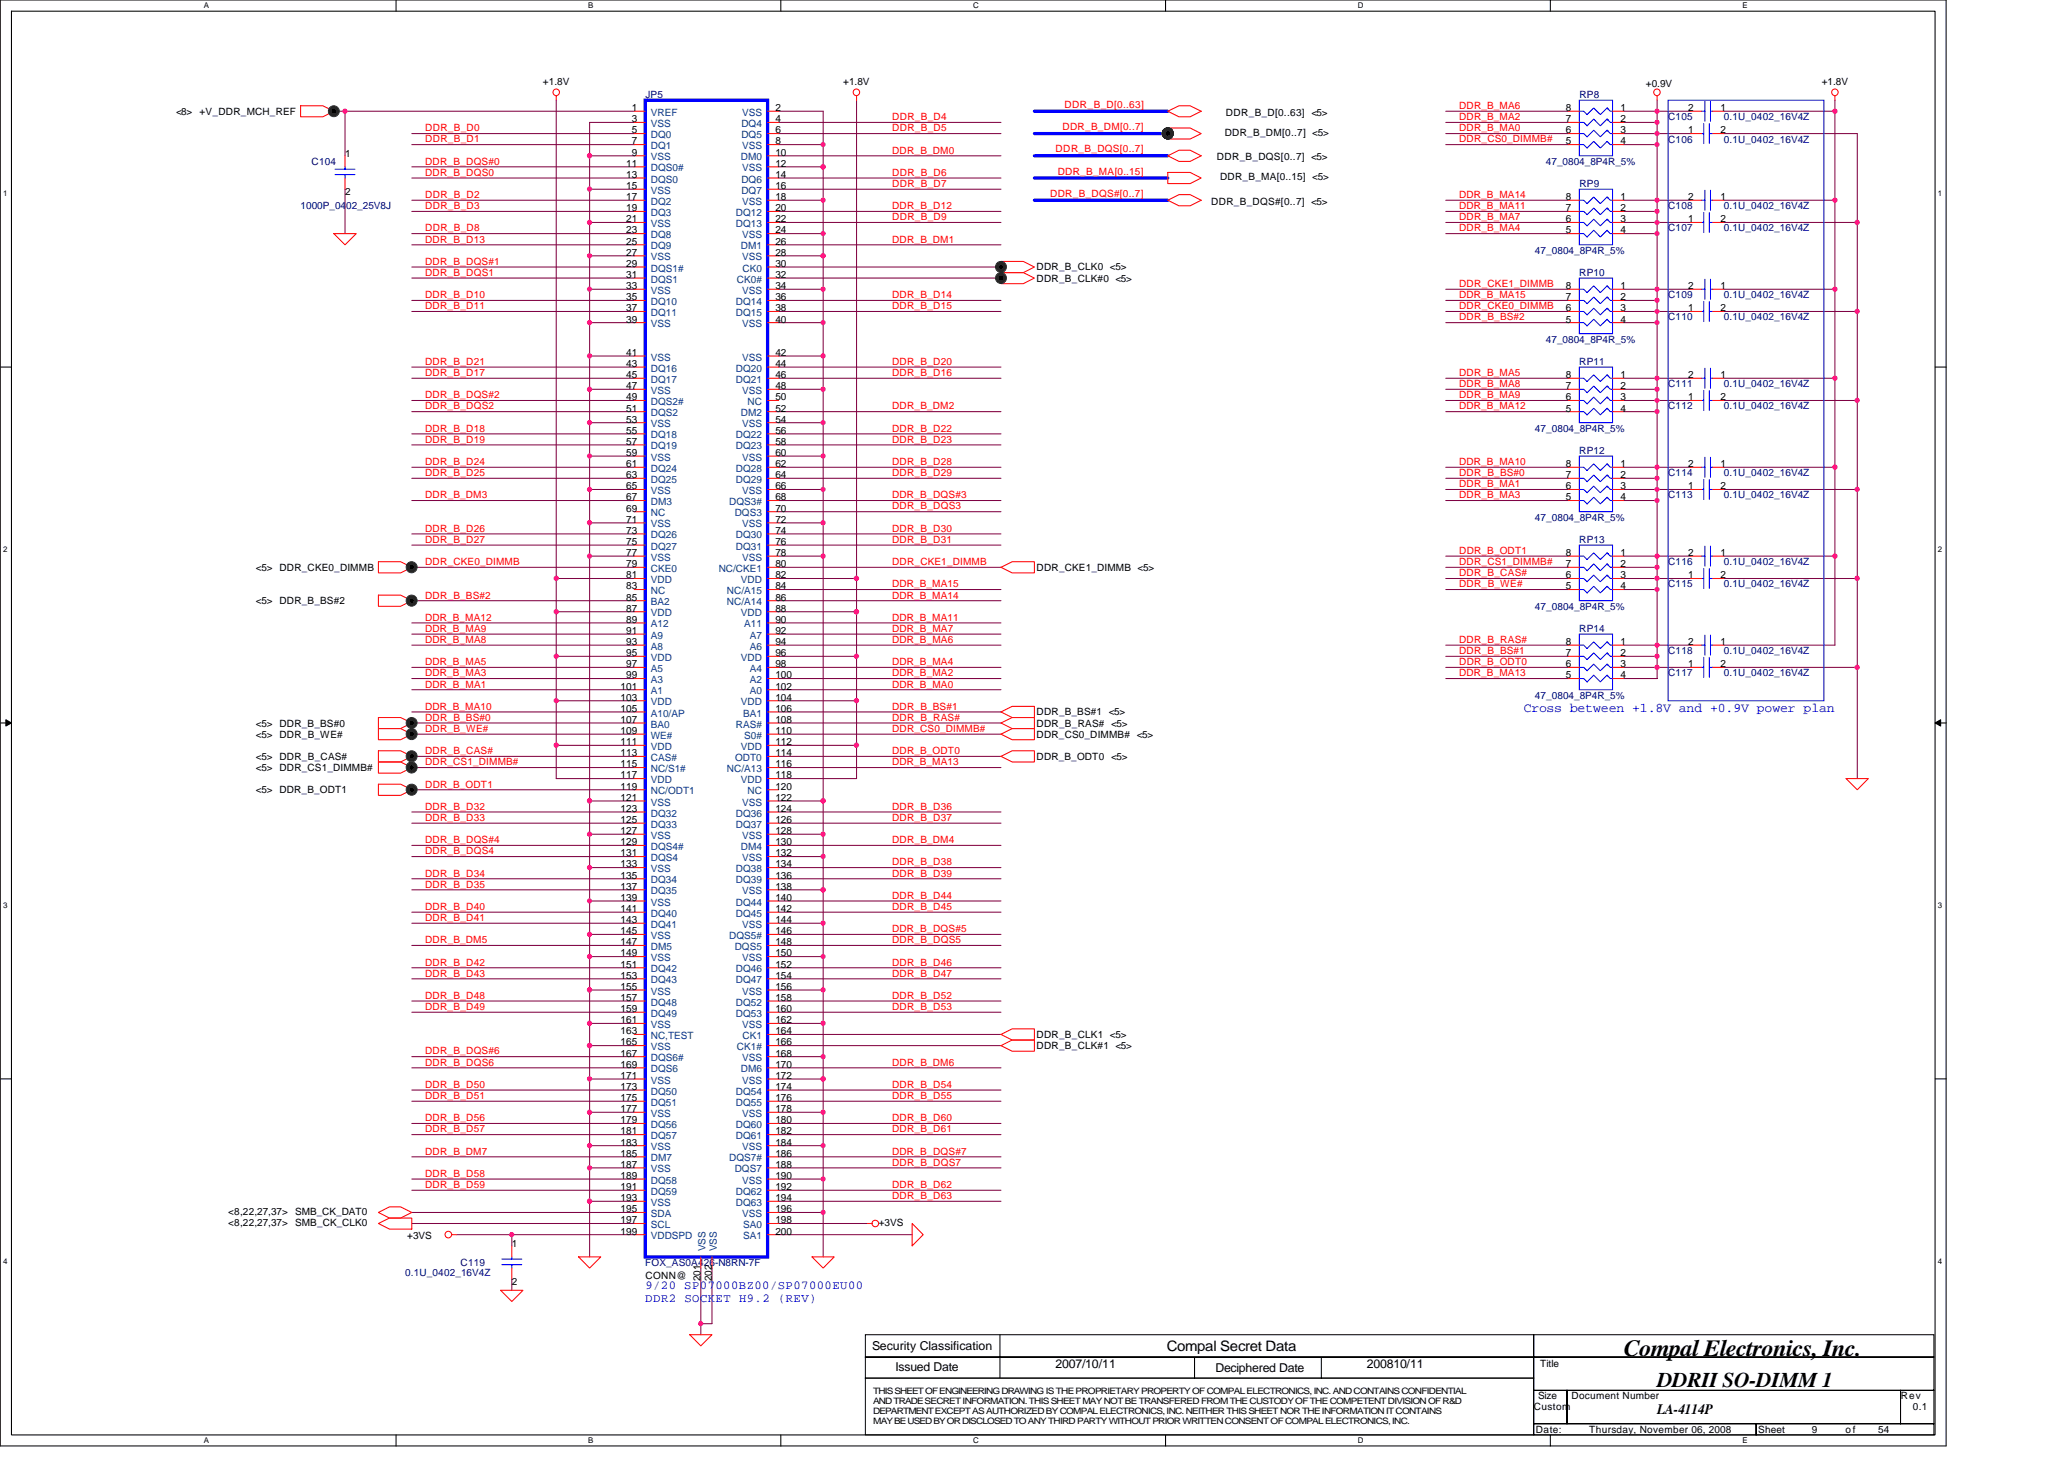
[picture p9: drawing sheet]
<svg xmlns="http://www.w3.org/2000/svg" width="297mm" height="210mm" viewBox="0 0 297 210" stroke-linecap="round" stroke-linejoin="round" font-family="sans-serif">
<defs><g id="words">
<text font-size="3.3" x="233.7" y="195.1">Compal Electronics, Inc.</text>
<text font-size="3" x="238.5" y="199.6">DDRII SO-DIMM 1</text>
<g font-size="2.1">
<text x="167.9" y="194.4">Compal Secret Data</text>
<text x="238.5" y="203.5">LA-4114P</text>
</g>
<text font-size="1.9" fill="#00f" x="219.3" y="102.4">Cross between +1.8V and +0.9V power plan</text>
<g font-size="1.8" fill="#00f">
<text x="92.9" y="185.4">9/20 SP07000BZ00/SP07000EU00</text>
<text x="92.9" y="187.3">DDR2 SOCKET H9.2 (REV)</text>
</g>
<g font-size="1.8">
<text x="125.5" y="194.2">Security Classification</text>
<text x="128.9" y="197.3">Issued Date</text>
<text x="151.9" y="196.8">2007/10/11</text>
<text x="174.9" y="197.4">Deciphered Date</text>
<text x="196.7" y="196.8">200810/11</text>
</g>
<g font-size="1.4">
<text x="25.3" y="16.5">&lt;8&gt; +V_DDR_MCH_REF</text>
<text x="78.1" y="12.2">+1.8V</text>
<text x="90.9" y="16">1</text>
<text x="90.9" y="17.6">3</text>
<text x="111.6" y="16">2</text>
<text x="111.6" y="17.6">4</text>
<text x="121.3" y="12.2">+1.8V</text>
<text x="176.4" y="16.7">DDR_B_D[0..63] &lt;5&gt;</text>
<text x="225.4" y="16">8</text>
<text x="225.4" y="17.6">7</text>
<text x="233.2" y="16">1</text>
<text x="233.2" y="17.6">2</text>
<text x="236.9" y="12.5">+0.9V</text>
<text x="242.9" y="16">2</text>
<text x="247.6" y="16">1</text>
<text x="262.2" y="12.2">+1.8V</text>
<text x="49.7" y="22.6">1</text>
<text x="90.1" y="24">11</text>
<text x="90.9" y="19.2">5</text>
<text x="90.9" y="20.8">7</text>
<text x="90.9" y="22.4">9</text>
<text x="111.6" y="20.8">8</text>
<text x="111.6" y="24">12</text>
<text x="111.6" y="19.2">6</text>
<text x="111.6" y="22.4">10</text>
<text x="175.1" y="23.1">DDR_B_DQS[0..7] &lt;5&gt;</text>
<text x="176.3" y="19.5">DDR_B_DM[0..7] &lt;5&gt;</text>
<text x="225.4" y="19.2">6</text>
<text x="225.4" y="20.8">5</text>
<text x="233.2" y="19.2">3</text>
<text x="233.2" y="20.8">4</text>
<text x="242.9" y="19.2">1</text>
<text x="247.6" y="19.2">2</text>
<text x="49.7" y="28">2</text>
<text x="90.1" y="25.6">13</text>
<text x="90.1" y="27.2">15</text>
<text x="90.1" y="28.8">17</text>
<text x="111.6" y="28.8">18</text>
<text x="111.6" y="25.6">14</text>
<text x="111.6" y="27.2">16</text>
<text x="174.3" y="29.5">DDR_B_DQS#[0..7] &lt;5&gt;</text>
<text x="175.6" y="26">DDR_B_MA[0..15] &lt;5&gt;</text>
<text x="225.4" y="28.8">8</text>
<text x="233.2" y="28.8">1</text>
<text x="242.9" y="28.8">2</text>
<text x="247.6" y="28.8">1</text>
<text x="90.1" y="30.4">19</text>
<text x="90.1" y="32">21</text>
<text x="90.1" y="33.6">23</text>
<text x="90.1" y="35.2">25</text>
<text x="111.6" y="33.6">24</text>
<text x="111.6" y="35.2">26</text>
<text x="111.6" y="30.4">20</text>
<text x="111.6" y="32">22</text>
<text x="225.4" y="30.4">7</text>
<text x="225.4" y="32">6</text>
<text x="225.4" y="33.6">5</text>
<text x="233.2" y="30.4">2</text>
<text x="233.2" y="32">3</text>
<text x="233.2" y="33.6">4</text>
<text x="242.9" y="32">1</text>
<text x="247.6" y="32">2</text>
<text x="90.1" y="36.8">27</text>
<text x="90.1" y="38.4">29</text>
<text x="90.1" y="40">31</text>
<text x="90.1" y="41.6">33</text>
<text x="111.6" y="36.8">28</text>
<text x="111.6" y="41.6">34</text>
<text x="111.6" y="40">32</text>
<text x="111.6" y="38.4">30</text>
<text x="149.2" y="38.9">DDR_B_CLK0 &lt;5&gt;</text>
<text x="149.2" y="40.5">DDR_B_CLK#0 &lt;5&gt;</text>
<text x="225.4" y="41.6">8</text>
<text x="233.2" y="41.6">1</text>
<text x="242.9" y="41.6">2</text>
<text x="247.6" y="41.6">1</text>
<text x="90.1" y="43.2">35</text>
<text x="90.1" y="44.8">37</text>
<text x="90.1" y="46.4">39</text>
<text x="111.6" y="46.4">40</text>
<text x="111.6" y="43.2">36</text>
<text x="111.6" y="44.8">38</text>
<text x="225.4" y="43.2">7</text>
<text x="225.4" y="44.8">6</text>
<text x="225.4" y="46.4">5</text>
<text x="233.2" y="43.2">2</text>
<text x="233.2" y="44.8">3</text>
<text x="233.2" y="46.4">4</text>
<text x="242.9" y="44.8">1</text>
<text x="247.6" y="44.8">2</text>
<text x="90.1" y="51.2">41</text>
<text x="90.1" y="52.8">43</text>
<text x="111.6" y="51.2">42</text>
<text x="111.6" y="52.8">44</text>
<text x="90.1" y="54.4">45</text>
<text x="90.1" y="56">47</text>
<text x="90.1" y="57.6">49</text>
<text x="90.1" y="59.2">51</text>
<text x="111.6" y="56">48</text>
<text x="111.6" y="57.6">50</text>
<text x="111.6" y="59.2">52</text>
<text x="111.6" y="54.4">46</text>
<text x="225.4" y="54.4">8</text>
<text x="225.4" y="56">7</text>
<text x="225.4" y="57.6">6</text>
<text x="225.4" y="59.2">5</text>
<text x="233.2" y="54.4">1</text>
<text x="233.2" y="56">2</text>
<text x="233.2" y="57.6">3</text>
<text x="233.2" y="59.2">4</text>
<text x="242.9" y="54.4">2</text>
<text x="242.9" y="57.6">1</text>
<text x="247.6" y="54.4">1</text>
<text x="247.6" y="57.6">2</text>
<text x="90.1" y="60.8">53</text>
<text x="90.1" y="62.4">55</text>
<text x="90.1" y="64">57</text>
<text x="90.1" y="65.6">59</text>
<text x="111.6" y="60.8">54</text>
<text x="111.6" y="65.6">60</text>
<text x="111.6" y="62.4">56</text>
<text x="111.6" y="64">58</text>
<text x="90.1" y="67.2">61</text>
<text x="90.1" y="68.8">63</text>
<text x="90.1" y="70.4">65</text>
<text x="90.1" y="72">67</text>
<text x="111.6" y="70.4">66</text>
<text x="111.6" y="72">68</text>
<text x="111.6" y="67.2">62</text>
<text x="111.6" y="68.8">64</text>
<text x="225.4" y="67.2">8</text>
<text x="225.4" y="68.8">7</text>
<text x="225.4" y="70.4">6</text>
<text x="225.4" y="72">5</text>
<text x="233.2" y="67.2">1</text>
<text x="233.2" y="68.8">2</text>
<text x="233.2" y="70.4">3</text>
<text x="233.2" y="72">4</text>
<text x="242.9" y="67.2">2</text>
<text x="242.9" y="70.4">1</text>
<text x="247.6" y="67.2">1</text>
<text x="247.6" y="70.4">2</text>
<text x="90.1" y="73.6">69</text>
<text x="90.1" y="75.2">71</text>
<text x="90.1" y="76.8">73</text>
<text x="111.6" y="75.2">72</text>
<text x="111.6" y="73.6">70</text>
<text x="111.6" y="76.8">74</text>
<text x="36.8" y="82.1">&lt;5&gt; DDR_CKE0_DIMMB</text>
<text x="90.1" y="78.4">75</text>
<text x="90.1" y="80">77</text>
<text x="90.1" y="81.6">79</text>
<text x="90.1" y="83.2">81</text>
<text x="111.6" y="80">78</text>
<text x="111.6" y="81.6">80</text>
<text x="111.6" y="78.4">76</text>
<text x="111.6" y="83.2">82</text>
<text x="149.2" y="82.1">DDR_CKE1_DIMMB &lt;5&gt;</text>
<text x="225.4" y="80">8</text>
<text x="225.4" y="81.6">7</text>
<text x="225.4" y="83.2">6</text>
<text x="233.2" y="80">1</text>
<text x="233.2" y="81.6">2</text>
<text x="233.2" y="83.2">3</text>
<text x="242.9" y="83.2">1</text>
<text x="242.9" y="80">2</text>
<text x="247.6" y="83.2">2</text>
<text x="247.6" y="80">1</text>
<text x="36.8" y="86.9">&lt;5&gt; DDR_B_BS#2</text>
<text x="90.1" y="84.8">83</text>
<text x="90.1" y="86.4">85</text>
<text x="90.1" y="88">87</text>
<text x="90.1" y="89.6">89</text>
<text x="111.6" y="89.6">90</text>
<text x="111.6" y="84.8">84</text>
<text x="111.6" y="86.4">86</text>
<text x="111.6" y="88">88</text>
<text x="225.4" y="84.8">5</text>
<text x="233.2" y="84.8">4</text>
<text x="90.1" y="91.2">91</text>
<text x="90.1" y="92.8">93</text>
<text x="90.1" y="94.4">95</text>
<text x="90.1" y="96">97</text>
<text x="111.6" y="91.2">92</text>
<text x="111.6" y="92.8">94</text>
<text x="111.6" y="96">98</text>
<text x="111.6" y="94.4">96</text>
<text x="225.4" y="92.8">8</text>
<text x="225.4" y="94.4">7</text>
<text x="225.4" y="96">6</text>
<text x="233.2" y="92.8">1</text>
<text x="233.2" y="94.4">2</text>
<text x="233.2" y="96">3</text>
<text x="242.9" y="92.8">2</text>
<text x="242.9" y="96">1</text>
<text x="247.6" y="92.8">1</text>
<text x="247.6" y="96">2</text>
<text x="89.3" y="99.2">101</text>
<text x="89.3" y="100.8">103</text>
<text x="90.1" y="97.6">99</text>
<text x="111.6" y="97.6">100</text>
<text x="111.6" y="99.2">102</text>
<text x="111.6" y="100.8">104</text>
<text x="225.4" y="97.6">5</text>
<text x="233.2" y="97.6">4</text>
<text x="36.8" y="104.5">&lt;5&gt; DDR_B_BS#0</text>
<text x="36.8" y="106.1">&lt;5&gt; DDR_B_WE#</text>
<text x="89.3" y="102.4">105</text>
<text x="89.3" y="104">107</text>
<text x="89.3" y="105.6">109</text>
<text x="89.3" y="107.2">111</text>
<text x="111.6" y="102.4">106</text>
<text x="111.6" y="104">108</text>
<text x="111.6" y="105.6">110</text>
<text x="111.6" y="107.2">112</text>
<text x="149.2" y="102.9">DDR_B_BS#1 &lt;5&gt;</text>
<text x="149.2" y="106.1">DDR_CS0_DIMMB# &lt;5&gt;</text>
<text x="149.2" y="104.5">DDR_B_RAS# &lt;5&gt;</text>
<text x="36.8" y="109.3">&lt;5&gt; DDR_B_CAS#</text>
<text x="36.8" y="110.9">&lt;5&gt; DDR_CS1_DIMMB#</text>
<text x="89.3" y="108.8">113</text>
<text x="89.3" y="110.4">115</text>
<text x="89.3" y="112">117</text>
<text x="89.3" y="113.6">119</text>
<text x="111.6" y="108.8">114</text>
<text x="111.6" y="113.6">120</text>
<text x="111.6" y="110.4">116</text>
<text x="111.6" y="112">118</text>
<text x="149.2" y="109.3">DDR_B_ODT0 &lt;5&gt;</text>
<text x="36.8" y="114.1">&lt;5&gt; DDR_B_ODT1</text>
<text x="89.3" y="115.2">121</text>
<text x="89.3" y="116.8">123</text>
<text x="89.3" y="118.4">125</text>
<text x="89.3" y="120">127</text>
<text x="111.6" y="115.2">122</text>
<text x="111.6" y="120">128</text>
<text x="111.6" y="116.8">124</text>
<text x="111.6" y="118.4">126</text>
<text x="89.3" y="121.6">129</text>
<text x="89.3" y="123.2">131</text>
<text x="89.3" y="124.8">133</text>
<text x="111.6" y="123.2">132</text>
<text x="111.6" y="121.6">130</text>
<text x="111.6" y="124.8">134</text>
<text x="89.3" y="126.4">135</text>
<text x="89.3" y="128">137</text>
<text x="89.3" y="129.6">139</text>
<text x="89.3" y="131.2">141</text>
<text x="111.6" y="128">138</text>
<text x="111.6" y="126.4">136</text>
<text x="111.6" y="129.6">140</text>
<text x="111.6" y="131.2">142</text>
<text x="89.3" y="132.8">143</text>
<text x="89.3" y="134.4">145</text>
<text x="89.3" y="136">147</text>
<text x="89.3" y="137.6">149</text>
<text x="111.6" y="132.8">144</text>
<text x="111.6" y="137.6">150</text>
<text x="111.6" y="134.4">146</text>
<text x="111.6" y="136">148</text>
<text x="89.3" y="139.2">151</text>
<text x="89.3" y="140.8">153</text>
<text x="89.3" y="142.4">155</text>
<text x="89.3" y="144">157</text>
<text x="111.6" y="142.4">156</text>
<text x="111.6" y="139.2">152</text>
<text x="111.6" y="140.8">154</text>
<text x="111.6" y="144">158</text>
<text x="89.3" y="145.6">159</text>
<text x="89.3" y="147.2">161</text>
<text x="89.3" y="148.8">163</text>
<text x="111.6" y="147.2">162</text>
<text x="111.6" y="148.8">164</text>
<text x="111.6" y="145.6">160</text>
<text x="149.2" y="149.3">DDR_B_CLK1 &lt;5&gt;</text>
<text x="89.3" y="150.4">165</text>
<text x="89.3" y="152">167</text>
<text x="89.3" y="153.6">169</text>
<text x="89.3" y="155.2">171</text>
<text x="111.6" y="152">168</text>
<text x="111.6" y="155.2">172</text>
<text x="111.6" y="150.4">166</text>
<text x="111.6" y="153.6">170</text>
<text x="149.2" y="150.9">DDR_B_CLK#1 &lt;5&gt;</text>
<text x="89.3" y="156.8">173</text>
<text x="89.3" y="158.4">175</text>
<text x="89.3" y="160">177</text>
<text x="89.3" y="161.6">179</text>
<text x="111.6" y="160">178</text>
<text x="111.6" y="156.8">174</text>
<text x="111.6" y="158.4">176</text>
<text x="111.6" y="161.6">180</text>
<text x="89.3" y="163.2">181</text>
<text x="89.3" y="164.8">183</text>
<text x="89.3" y="166.4">185</text>
<text x="89.3" y="168">187</text>
<text x="111.6" y="164.8">184</text>
<text x="111.6" y="166.4">186</text>
<text x="111.6" y="163.2">182</text>
<text x="111.6" y="168">188</text>
<text x="89.3" y="169.6">189</text>
<text x="89.3" y="171.2">191</text>
<text x="89.3" y="172.8">193</text>
<text x="111.6" y="169.6">190</text>
<text x="111.6" y="171.2">192</text>
<text x="111.6" y="172.8">194</text>
<text x="32.8" y="174.8">&lt;8,22,27,37&gt; SMB_CK_DAT0</text>
<text x="32.8" y="176.4">&lt;8,22,27,37&gt; SMB_CK_CLK0</text>
<text x="58.6" y="178.3">+3VS</text>
<text x="73.7" y="179.4">1</text>
<text x="89.3" y="174.4">195</text>
<text x="89.3" y="176">197</text>
<text x="89.3" y="177.6">199</text>
<text x="111.6" y="174.4">196</text>
<text x="111.6" y="176">198</text>
<text x="111.6" y="177.6">200</text>
<text x="126.5" y="176.4">+3VS</text>
<text x="73.7" y="184.8">2</text>
<text x="92.9" y="184">CONN@</text>
<text x="100.8" y="184.4" transform="rotate(-90 100.8 184.4)">201</text>
<text x="102.4" y="184.4" transform="rotate(-90 102.4 184.4)">202</text>
<text x="221.7" y="196.7">Title</text>
<text x="220.7" y="202.9">Custom</text>
<text x="221.4" y="201.3">Size</text>
<text x="226.2" y="201.3">Document Number</text>
<text x="273.6" y="201.3">Rev</text>
<text x="275.3" y="202.9">0.1</text>
<text x="221" y="206.1">Date:</text>
<text x="228.7" y="206.1">Thursday, November 06, 2008</text>
<text x="253" y="206.1">Sheet</text>
<text x="260.7" y="206.1">9</text>
<text x="265.6" y="206.1">of</text>
<text x="270.3" y="206.1">54</text>
</g>
<g font-size="1.4" fill="#000080">
<text x="92.9" y="14.1">JP5</text>
<text x="227.3" y="14.1">RP8</text>
<text x="240.1" y="17.3">C105</text>
<text x="248.1" y="17.3">0.1U_0402_16V4Z</text>
<text x="44.8" y="23.7">C104</text>
<text x="222.5" y="23.7">47_0804_8P4R_5%</text>
<text x="240.1" y="20.5">C106</text>
<text x="248.1" y="20.5">0.1U_0402_16V4Z</text>
<text x="227.3" y="26.9">RP9</text>
<text x="43.3" y="30.1">1000P_0402_25V8J</text>
<text x="240.1" y="30.1">C108</text>
<text x="240.1" y="33.3">C107</text>
<text x="248.1" y="30.1">0.1U_0402_16V4Z</text>
<text x="248.1" y="33.3">0.1U_0402_16V4Z</text>
<text x="220.9" y="36.5">47_0804_8P4R_5%</text>
<text x="227.3" y="39.7">RP10</text>
<text x="240.1" y="42.9">C109</text>
<text x="240.1" y="46.1">C110</text>
<text x="248.1" y="42.9">0.1U_0402_16V4Z</text>
<text x="248.1" y="46.1">0.1U_0402_16V4Z</text>
<text x="222.5" y="49.3">47_0804_8P4R_5%</text>
<text x="227.3" y="52.5">RP11</text>
<text x="240.1" y="55.7">C111</text>
<text x="240.1" y="58.9">C112</text>
<text x="248.1" y="55.7">0.1U_0402_16V4Z</text>
<text x="248.1" y="58.9">0.1U_0402_16V4Z</text>
<text x="220.9" y="62.1">47_0804_8P4R_5%</text>
<text x="227.3" y="65.3">RP12</text>
<text x="240.1" y="68.5">C114</text>
<text x="240.1" y="71.7">C113</text>
<text x="248.1" y="68.5">0.1U_0402_16V4Z</text>
<text x="248.1" y="71.7">0.1U_0402_16V4Z</text>
<text x="220.9" y="74.9">47_0804_8P4R_5%</text>
<text x="227.3" y="78.1">RP13</text>
<text x="240.1" y="81.3">C116</text>
<text x="248.1" y="81.3">0.1U_0402_16V4Z</text>
<text x="220.9" y="87.7">47_0804_8P4R_5%</text>
<text x="240.1" y="84.5">C115</text>
<text x="248.1" y="84.5">0.1U_0402_16V4Z</text>
<text x="227.3" y="90.9">RP14</text>
<text x="240.1" y="94.1">C118</text>
<text x="248.1" y="94.1">0.1U_0402_16V4Z</text>
<text x="220.9" y="100.5">47_0804_8P4R_5%</text>
<text x="240.1" y="97.3">C117</text>
<text x="248.1" y="97.3">0.1U_0402_16V4Z</text>
<text x="58.3" y="183.6">0.1U_0402_16V4Z</text>
<text x="66.3" y="182.1">C119</text>
<text x="92.9" y="182.1">FOX_AS0A426-N8RN-7F</text>
</g>
<g font-size="1.4" fill="#004080">
<text x="93.7" y="16.7">VREF</text>
<text x="106.8" y="16.7">VSS</text>
<text x="93.7" y="18.3">VSS</text>
<text x="93.7" y="19.9">DQ0</text>
<text x="93.7" y="21.5">DQ1</text>
<text x="93.7" y="23.1">VSS</text>
<text x="106.6" y="23.1">DM0</text>
<text x="106.7" y="18.3">DQ4</text>
<text x="106.7" y="19.9">DQ5</text>
<text x="106.8" y="21.5">VSS</text>
<text x="93.7" y="24.7">DQS0#</text>
<text x="93.7" y="26.3">DQS0</text>
<text x="93.7" y="27.9">VSS</text>
<text x="93.7" y="29.5">DQ2</text>
<text x="106.7" y="26.3">DQ6</text>
<text x="106.7" y="27.9">DQ7</text>
<text x="106.8" y="24.7">VSS</text>
<text x="106.8" y="29.5">VSS</text>
<text x="93.7" y="31.1">DQ3</text>
<text x="93.7" y="32.7">VSS</text>
<text x="93.7" y="34.3">DQ8</text>
<text x="93.7" y="35.9">DQ9</text>
<text x="105.9" y="31.1">DQ12</text>
<text x="105.9" y="32.7">DQ13</text>
<text x="106.6" y="35.9">DM1</text>
<text x="106.8" y="34.3">VSS</text>
<text x="93.7" y="37.5">VSS</text>
<text x="93.7" y="39.1">DQS1#</text>
<text x="93.7" y="40.7">DQS1</text>
<text x="106.1" y="40.7">CK0#</text>
<text x="106.8" y="37.5">VSS</text>
<text x="106.9" y="39.1">CK0</text>
<text x="93.7" y="42.3">VSS</text>
<text x="93.7" y="43.9">DQ10</text>
<text x="93.7" y="45.5">DQ11</text>
<text x="93.7" y="47.1">VSS</text>
<text x="105.9" y="43.9">DQ14</text>
<text x="105.9" y="45.5">DQ15</text>
<text x="106.8" y="42.3">VSS</text>
<text x="106.8" y="47.1">VSS</text>
<text x="93.7" y="51.9">VSS</text>
<text x="93.7" y="53.5">DQ16</text>
<text x="105.9" y="53.5">DQ20</text>
<text x="106.8" y="51.9">VSS</text>
<text x="93.7" y="55.1">DQ17</text>
<text x="93.7" y="56.7">VSS</text>
<text x="93.7" y="58.3">DQS2#</text>
<text x="93.7" y="59.9">DQS2</text>
<text x="105.9" y="55.1">DQ21</text>
<text x="106.6" y="59.9">DM2</text>
<text x="106.8" y="56.7">VSS</text>
<text x="107.6" y="58.3">NC</text>
<text x="93.7" y="61.5">VSS</text>
<text x="93.7" y="63.1">DQ18</text>
<text x="93.7" y="64.7">DQ19</text>
<text x="105.9" y="63.1">DQ22</text>
<text x="105.9" y="64.7">DQ23</text>
<text x="106.8" y="61.5">VSS</text>
<text x="93.7" y="66.3">VSS</text>
<text x="93.7" y="67.9">DQ24</text>
<text x="93.7" y="69.5">DQ25</text>
<text x="93.7" y="71.1">VSS</text>
<text x="105.9" y="67.9">DQ28</text>
<text x="105.9" y="69.5">DQ29</text>
<text x="106.8" y="66.3">VSS</text>
<text x="106.8" y="71.1">VSS</text>
<text x="93.7" y="72.7">DM3</text>
<text x="93.7" y="74.3">NC</text>
<text x="93.7" y="75.9">VSS</text>
<text x="93.7" y="77.5">DQ26</text>
<text x="104.9" y="72.7">DQS3#</text>
<text x="105.7" y="74.3">DQS3</text>
<text x="105.9" y="77.5">DQ30</text>
<text x="106.8" y="75.9">VSS</text>
<text x="93.7" y="79.1">DQ27</text>
<text x="93.7" y="80.7">VSS</text>
<text x="93.7" y="82.3">CKE0</text>
<text x="93.7" y="83.9">VDD</text>
<text x="103.4" y="82.3">NC/CKE1</text>
<text x="105.9" y="79.1">DQ31</text>
<text x="106.6" y="83.9">VDD</text>
<text x="106.8" y="80.7">VSS</text>
<text x="93.7" y="85.5">NC</text>
<text x="93.7" y="87.1">BA2</text>
<text x="93.7" y="88.7">VDD</text>
<text x="104.6" y="85.5">NC/A15</text>
<text x="104.6" y="87.1">NC/A14</text>
<text x="106.6" y="88.7">VDD</text>
<text x="93.7" y="90.3">A12</text>
<text x="93.7" y="91.9">A9</text>
<text x="93.7" y="93.5">A8</text>
<text x="93.7" y="95.1">VDD</text>
<text x="106.6" y="95.1">VDD</text>
<text x="107.1" y="90.3">A11</text>
<text x="107.9" y="91.9">A7</text>
<text x="107.9" y="93.5">A6</text>
<text x="93.7" y="96.7">A5</text>
<text x="93.7" y="98.3">A3</text>
<text x="93.7" y="99.9">A1</text>
<text x="93.7" y="101.5">VDD</text>
<text x="106.6" y="101.5">VDD</text>
<text x="107.9" y="96.7">A4</text>
<text x="107.9" y="98.3">A2</text>
<text x="107.9" y="99.9">A0</text>
<text x="93.7" y="103.1">A10/AP</text>
<text x="93.7" y="104.7">BA0</text>
<text x="93.7" y="106.3">WE#</text>
<text x="93.7" y="107.9">VDD</text>
<text x="105.9" y="104.7">RAS#</text>
<text x="106.6" y="107.9">VDD</text>
<text x="107" y="103.1">BA1</text>
<text x="107.1" y="106.3">S0#</text>
<text x="93.7" y="109.5">CAS#</text>
<text x="93.7" y="111.1">NC/S1#</text>
<text x="93.7" y="112.7">VDD</text>
<text x="104.6" y="111.1">NC/A13</text>
<text x="105.8" y="109.5">ODT0</text>
<text x="106.6" y="112.7">VDD</text>
<text x="93.7" y="114.3">NC/ODT1</text>
<text x="93.7" y="115.9">VSS</text>
<text x="93.7" y="117.5">DQ32</text>
<text x="93.7" y="119.1">DQ33</text>
<text x="105.9" y="117.5">DQ36</text>
<text x="105.9" y="119.1">DQ37</text>
<text x="106.8" y="115.9">VSS</text>
<text x="107.6" y="114.3">NC</text>
<text x="93.7" y="120.7">VSS</text>
<text x="93.7" y="122.3">DQS4#</text>
<text x="93.7" y="123.9">DQS4</text>
<text x="93.7" y="125.5">VSS</text>
<text x="105.9" y="125.5">DQ38</text>
<text x="106.6" y="122.3">DM4</text>
<text x="106.8" y="120.7">VSS</text>
<text x="106.8" y="123.9">VSS</text>
<text x="93.7" y="127.1">DQ34</text>
<text x="93.7" y="128.7">DQ35</text>
<text x="93.7" y="130.3">VSS</text>
<text x="93.7" y="131.9">DQ40</text>
<text x="105.9" y="127.1">DQ39</text>
<text x="105.9" y="130.3">DQ44</text>
<text x="105.9" y="131.9">DQ45</text>
<text x="106.8" y="128.7">VSS</text>
<text x="93.7" y="133.5">DQ41</text>
<text x="93.7" y="135.1">VSS</text>
<text x="93.7" y="136.7">DM5</text>
<text x="104.9" y="135.1">DQS5#</text>
<text x="105.7" y="136.7">DQS5</text>
<text x="106.8" y="133.5">VSS</text>
<text x="93.7" y="138.3">VSS</text>
<text x="93.7" y="139.9">DQ42</text>
<text x="93.7" y="141.5">DQ43</text>
<text x="93.7" y="143.1">VSS</text>
<text x="105.9" y="139.9">DQ46</text>
<text x="105.9" y="141.5">DQ47</text>
<text x="106.8" y="138.3">VSS</text>
<text x="106.8" y="143.1">VSS</text>
<text x="93.7" y="144.7">DQ48</text>
<text x="93.7" y="146.3">DQ49</text>
<text x="93.7" y="147.9">VSS</text>
<text x="93.7" y="149.5">NC,TEST</text>
<text x="105.9" y="144.7">DQ52</text>
<text x="105.9" y="146.3">DQ53</text>
<text x="106.8" y="147.9">VSS</text>
<text x="106.9" y="149.5">CK1</text>
<text x="93.7" y="151.1">VSS</text>
<text x="93.7" y="152.7">DQS6#</text>
<text x="93.7" y="154.3">DQS6</text>
<text x="93.7" y="155.9">VSS</text>
<text x="106.1" y="151.1">CK1#</text>
<text x="106.6" y="154.3">DM6</text>
<text x="106.8" y="152.7">VSS</text>
<text x="106.8" y="155.9">VSS</text>
<text x="93.7" y="157.5">DQ50</text>
<text x="93.7" y="159.1">DQ51</text>
<text x="93.7" y="160.7">VSS</text>
<text x="105.9" y="157.5">DQ54</text>
<text x="105.9" y="159.1">DQ55</text>
<text x="106.8" y="160.7">VSS</text>
<text x="93.7" y="162.3">DQ56</text>
<text x="93.7" y="163.9">DQ57</text>
<text x="93.7" y="165.5">VSS</text>
<text x="93.7" y="167.1">DM7</text>
<text x="104.9" y="167.1">DQS7#</text>
<text x="105.9" y="162.3">DQ60</text>
<text x="105.9" y="163.9">DQ61</text>
<text x="106.8" y="165.5">VSS</text>
<text x="93.7" y="168.7">VSS</text>
<text x="93.7" y="170.3">DQ58</text>
<text x="93.7" y="171.9">DQ59</text>
<text x="93.7" y="173.5">VSS</text>
<text x="105.7" y="168.7">DQS7</text>
<text x="105.9" y="171.9">DQ62</text>
<text x="105.9" y="173.5">DQ63</text>
<text x="106.8" y="170.3">VSS</text>
<text x="93.7" y="175.1">SDA</text>
<text x="93.7" y="176.7">SCL</text>
<text x="93.7" y="178.3">VDDSPD</text>
<text x="106.8" y="175.1">VSS</text>
<text x="107" y="176.7">SA0</text>
<text x="107" y="178.3">SA1</text>
<text x="101.5" y="180" transform="rotate(-90 101.5 180)">VSS</text>
<text x="103.1" y="180" transform="rotate(-90 103.1 180)">VSS</text>
</g>
<g font-size="1.4" fill="#f00">
<text x="128.4" y="17.3">DDR_B_D4</text>
<text x="153.2" y="15.5">DDR_B_D[0..63]</text>
<text x="210" y="17.3">DDR_B_MA2</text>
<text x="210" y="15.7">DDR_B_MA6</text>
<text x="61.2" y="23.7">DDR_B_DQS#0</text>
<text x="61.2" y="20.5">DDR_B_D1</text>
<text x="61.2" y="18.9">DDR_B_D0</text>
<text x="128.4" y="22.1">DDR_B_DM0</text>
<text x="128.4" y="18.9">DDR_B_D5</text>
<text x="151.9" y="21.9">DDR_B_DQS[0..7]</text>
<text x="152.9" y="18.7">DDR_B_DM[0..7]</text>
<text x="210" y="20.5">DDR_CS0_DIMMB#</text>
<text x="210" y="18.9">DDR_B_MA0</text>
<text x="61.2" y="25.3">DDR_B_DQS0</text>
<text x="61.2" y="28.5">DDR_B_D2</text>
<text x="128.4" y="26.9">DDR_B_D7</text>
<text x="128.4" y="25.3">DDR_B_D6</text>
<text x="151.1" y="28.3">DDR_B_DQS#[0..7]</text>
<text x="152.2" y="25.1">DDR_B_MA[0..15]</text>
<text x="210" y="28.5">DDR_B_MA14</text>
<text x="61.2" y="33.3">DDR_B_D8</text>
<text x="61.2" y="30.1">DDR_B_D3</text>
<text x="61.2" y="34.9">DDR_B_D13</text>
<text x="128.4" y="30.1">DDR_B_D12</text>
<text x="128.4" y="31.7">DDR_B_D9</text>
<text x="128.4" y="34.9">DDR_B_DM1</text>
<text x="210" y="30.1">DDR_B_MA11</text>
<text x="210" y="33.3">DDR_B_MA4</text>
<text x="210" y="31.7">DDR_B_MA7</text>
<text x="61.2" y="38.1">DDR_B_DQS#1</text>
<text x="61.2" y="39.7">DDR_B_DQS1</text>
<text x="210" y="41.3">DDR_CKE1_DIMMB</text>
<text x="61.2" y="44.5">DDR_B_D11</text>
<text x="61.2" y="42.9">DDR_B_D10</text>
<text x="128.4" y="44.5">DDR_B_D15</text>
<text x="128.4" y="42.9">DDR_B_D14</text>
<text x="210" y="46.1">DDR_B_BS#2</text>
<text x="210" y="44.5">DDR_CKE0_DIMMB</text>
<text x="210" y="42.9">DDR_B_MA15</text>
<text x="61.2" y="52.5">DDR_B_D21</text>
<text x="128.4" y="52.5">DDR_B_D20</text>
<text x="61.2" y="57.3">DDR_B_DQS#2</text>
<text x="61.2" y="58.9">DDR_B_DQS2</text>
<text x="61.2" y="54.1">DDR_B_D17</text>
<text x="128.4" y="54.1">DDR_B_D16</text>
<text x="128.4" y="58.9">DDR_B_DM2</text>
<text x="210" y="58.9">DDR_B_MA12</text>
<text x="210" y="55.7">DDR_B_MA8</text>
<text x="210" y="57.3">DDR_B_MA9</text>
<text x="210" y="54.1">DDR_B_MA5</text>
<text x="61.2" y="63.7">DDR_B_D19</text>
<text x="61.2" y="62.1">DDR_B_D18</text>
<text x="128.4" y="62.1">DDR_B_D22</text>
<text x="128.4" y="63.7">DDR_B_D23</text>
<text x="61.2" y="71.7">DDR_B_DM3</text>
<text x="61.2" y="68.5">DDR_B_D25</text>
<text x="61.2" y="66.9">DDR_B_D24</text>
<text x="128.4" y="66.9">DDR_B_D28</text>
<text x="128.4" y="71.7">DDR_B_DQS#3</text>
<text x="128.4" y="68.5">DDR_B_D29</text>
<text x="210" y="68.5">DDR_B_BS#0</text>
<text x="210" y="66.9">DDR_B_MA10</text>
<text x="210" y="71.7">DDR_B_MA3</text>
<text x="210" y="70.1">DDR_B_MA1</text>
<text x="61.2" y="76.5">DDR_B_D26</text>
<text x="128.4" y="76.5">DDR_B_D30</text>
<text x="128.4" y="73.3">DDR_B_DQS3</text>
<text x="61.2" y="81.3">DDR_CKE0_DIMMB</text>
<text x="61.2" y="78.1">DDR_B_D27</text>
<text x="128.4" y="81.3">DDR_CKE1_DIMMB</text>
<text x="128.4" y="78.1">DDR_B_D31</text>
<text x="210" y="82.9">DDR_B_CAS#</text>
<text x="210" y="81.3">DDR_CS1_DIMMB#</text>
<text x="210" y="79.7">DDR_B_ODT1</text>
<text x="61.2" y="89.3">DDR_B_MA12</text>
<text x="61.2" y="86.1">DDR_B_BS#2</text>
<text x="128.4" y="84.5">DDR_B_MA15</text>
<text x="128.4" y="89.3">DDR_B_MA11</text>
<text x="128.4" y="86.1">DDR_B_MA14</text>
<text x="210" y="84.5">DDR_B_WE#</text>
<text x="61.2" y="92.5">DDR_B_MA8</text>
<text x="61.2" y="90.9">DDR_B_MA9</text>
<text x="61.2" y="95.7">DDR_B_MA5</text>
<text x="128.4" y="95.7">DDR_B_MA4</text>
<text x="128.4" y="92.5">DDR_B_MA6</text>
<text x="128.4" y="90.9">DDR_B_MA7</text>
<text x="210" y="95.7">DDR_B_ODT0</text>
<text x="210" y="94.1">DDR_B_BS#1</text>
<text x="210" y="92.5">DDR_B_RAS#</text>
<text x="61.2" y="97.3">DDR_B_MA3</text>
<text x="61.2" y="98.9">DDR_B_MA1</text>
<text x="128.4" y="97.3">DDR_B_MA2</text>
<text x="128.4" y="98.9">DDR_B_MA0</text>
<text x="210" y="97.3">DDR_B_MA13</text>
<text x="61.2" y="105.3">DDR_B_WE#</text>
<text x="61.2" y="103.7">DDR_B_BS#0</text>
<text x="61.2" y="102.1">DDR_B_MA10</text>
<text x="128.4" y="102.1">DDR_B_BS#1</text>
<text x="128.4" y="105.3">DDR_CS0_DIMMB#</text>
<text x="128.4" y="103.7">DDR_B_RAS#</text>
<text x="61.2" y="108.5">DDR_B_CAS#</text>
<text x="61.2" y="113.3">DDR_B_ODT1</text>
<text x="61.2" y="110.1">DDR_CS1_DIMMB#</text>
<text x="128.4" y="110.1">DDR_B_MA13</text>
<text x="128.4" y="108.5">DDR_B_ODT0</text>
<text x="61.2" y="116.5">DDR_B_D32</text>
<text x="61.2" y="118.1">DDR_B_D33</text>
<text x="128.4" y="116.5">DDR_B_D36</text>
<text x="128.4" y="118.1">DDR_B_D37</text>
<text x="61.2" y="121.3">DDR_B_DQS#4</text>
<text x="61.2" y="122.9">DDR_B_DQS4</text>
<text x="128.4" y="121.3">DDR_B_DM4</text>
<text x="128.4" y="124.5">DDR_B_D38</text>
<text x="61.2" y="126.1">DDR_B_D34</text>
<text x="61.2" y="130.9">DDR_B_D40</text>
<text x="61.2" y="127.7">DDR_B_D35</text>
<text x="128.4" y="130.9">DDR_B_D45</text>
<text x="128.4" y="129.3">DDR_B_D44</text>
<text x="128.4" y="126.1">DDR_B_D39</text>
<text x="61.2" y="135.7">DDR_B_DM5</text>
<text x="61.2" y="132.5">DDR_B_D41</text>
<text x="128.4" y="134.1">DDR_B_DQS#5</text>
<text x="128.4" y="135.7">DDR_B_DQS5</text>
<text x="61.2" y="138.9">DDR_B_D42</text>
<text x="61.2" y="140.5">DDR_B_D43</text>
<text x="61.2" y="143.7">DDR_B_D48</text>
<text x="128.4" y="140.5">DDR_B_D47</text>
<text x="128.4" y="138.9">DDR_B_D46</text>
<text x="128.4" y="143.7">DDR_B_D52</text>
<text x="61.2" y="145.3">DDR_B_D49</text>
<text x="128.4" y="145.3">DDR_B_D53</text>
<text x="61.2" y="153.3">DDR_B_DQS6</text>
<text x="61.2" y="151.7">DDR_B_DQS#6</text>
<text x="128.4" y="153.3">DDR_B_DM6</text>
<text x="61.2" y="161.3">DDR_B_D56</text>
<text x="61.2" y="158.1">DDR_B_D51</text>
<text x="61.2" y="156.5">DDR_B_D50</text>
<text x="128.4" y="158.1">DDR_B_D55</text>
<text x="128.4" y="161.3">DDR_B_D60</text>
<text x="128.4" y="156.5">DDR_B_D54</text>
<text x="61.2" y="162.9">DDR_B_D57</text>
<text x="61.2" y="166.1">DDR_B_DM7</text>
<text x="128.4" y="166.1">DDR_B_DQS#7</text>
<text x="128.4" y="167.7">DDR_B_DQS7</text>
<text x="128.4" y="162.9">DDR_B_D61</text>
<text x="61.2" y="169.3">DDR_B_D58</text>
<text x="61.2" y="170.9">DDR_B_D59</text>
<text x="128.4" y="172.5">DDR_B_D63</text>
<text x="128.4" y="170.9">DDR_B_D62</text>
</g>
<g font-size="1.3">
<text x="125.7" y="200.5">THIS SHEET OF ENGINEERING DRAWING IS THE PROPRIETARY PROPERTY OF COMPAL ELECTRONICS, INC. AND CONTAINS CONFIDENTIAL</text>
<text x="125.7" y="202">AND TRADE SECRET INFORMATION. THIS SHEET MAY NOT BE TRANSFERED FROM THE CUSTODY OF THE COMPETENT DIVISION OF R&amp;D</text>
<text x="125.7" y="203.5">DEPARTMENT EXCEPT AS AUTHORIZED BY COMPAL ELECTRONICS, INC. NEITHER THIS SHEET NOR THE INFORMATION IT CONTAINS</text>
<text x="125.7" y="204.9">MAY BE USED BY OR DISCLOSED TO ANY THIRD PARTY WITHOUT PRIOR WRITTEN CONSENT OF COMPAL ELECTRONICS, INC.</text>
</g>
<g font-size="1.1">
<text x="29.3" y="1.2">A</text>
<text x="84.7" y="1.2">B</text>
<text x="140" y="1.2">C</text>
<text x="195.4" y="1.2">D</text>
<text x="250.8" y="1.2">E</text>
<text x=".4" y="28.2">1</text>
<text x="278.9" y="28.2">1</text>
<text x=".4" y="79.4">2</text>
<text x="278.9" y="79.4">2</text>
<text x=".4" y="130.6">3</text>
<text x="278.9" y="130.6">3</text>
<text x=".4" y="181.8">4</text>
<text x="278.9" y="181.8">4</text>
<text x="29.3" y="207.6">A</text>
<text x="84.7" y="207.6">B</text>
<text x="140" y="207.6">C</text>
<text x="195.4" y="207.6">D</text>
<text x="250.8" y="207.6">E</text>
</g>
</g></defs>
<path d="M0 0h280.1v208h-280.1zM1.6 1.6h276.9v204.8h-276.9z" fill="none" stroke="#000" stroke-width=".15"/>
<g fill="#fff">
<path d="M29.3 .2h.8v1.2h-.8z"/>
<path d="M29.3 206.6h.8v1.3h-.8z"/>
</g>
<path d="M57 0v1.6M57 206.4v1.6" fill="none" stroke="#000" stroke-width=".15"/>
<g fill="#fff">
<path d="M84.7 .2h.7v1.2h-.7z"/>
<path d="M84.7 206.6h.7v1.3h-.7z"/>
</g>
<path d="M112.4 0v1.6M112.4 206.4v1.6" fill="none" stroke="#000" stroke-width=".15"/>
<g fill="#fff">
<path d="M140 .2h.8v1.2h-.8z"/>
<path d="M140 206.6h.8v1.3h-.8z"/>
</g>
<path d="M167.7 0v1.6M167.7 206.4v1.6" fill="none" stroke="#000" stroke-width=".15"/>
<g fill="#fff">
<path d="M195.4 .2h.8v1.2h-.8z"/>
<path d="M195.4 206.6h.8v1.3h-.8z"/>
</g>
<path d="M223.1 0v1.6M223.1 206.4v1.6" fill="none" stroke="#000" stroke-width=".15"/>
<g fill="#fff">
<path d="M250.8 .2h.7v1.2h-.7z"/>
<path d="M250.8 206.6h.7v1.3h-.7z"/>
<path d="M.4 27.2h.7v1.3h-.7z"/>
<path d="M278.9 27.2h.6v1.3h-.6z"/>
<path d="M.4 78.4h.7v1.3h-.7z"/>
<path d="M278.9 78.4h.6v1.3h-.6z"/>
</g>
<path d="M0 52.8h1.6M278.5 52.8h1.6" fill="none" stroke="#000" stroke-width=".15"/>
<g fill="#fff">
<path d="M.4 129.6h.7v1.3h-.7z"/>
<path d="M278.9 129.6h.6v1.3h-.6z"/>
</g>
<path d="M0 104h1.6M278.5 104h1.6" fill="none" stroke="#000" stroke-width=".15"/>
<path d="M.8 103.5l.8 .5-.8 .5zM278.5 104l.8-.5v1z" fill="#000" stroke="#000" stroke-width=".14"/>
<g fill="#fff">
<path d="M.4 180.8h.7v1.3h-.7z"/>
<path d="M278.9 180.8h.6v1.3h-.6z"/>
</g>
<g fill="none" stroke="#000" stroke-width=".15">
<path d="M0 155.2h1.6M278.5 155.2h1.6M124.5 192h96.2v3.2h-96.2zM124.5 195.2h96.2v3.1h-96.2zM124.5 198.3h96.2v8.1h-96.2zM143.9 192v6.3M171.9 195.2v3.1M190.2 195.2v3.1M220.7 192h57.6v3.2h-57.6zM220.7 195.2h57.6v4.8h-57.6zM220.7 200h4.8v4.8h-4.8zM220.7 204.8h32v1.6h-32z"/>
<path d="M225.5 200h48v4.8h-48zM252.7 204.8h25.6v1.6h-25.6zM273.5 200h4.8v4.8h-4.8z"/>
</g>
<g fill="none" stroke="#800040" stroke-width=".15">
<path d="M48 16h43.3M49.7 16v6.4M59.3 19.2h32M80 14.4v97.6h11.3M91.3 17.6h-6.4v163.2M112.1 16h6.4v164.8M112.1 19.2h32M112.1 17.6h32M123.3 14.4v97.6h-11.2M208.1 16h17.6M208.1 19.2h17.6M208.1 17.6h17.6"/>
<path d="M233.7 16h9.6M233.7 19.2h9.6M233.7 17.6h4.8M238.5 14.4v83.2h-4.8M248.1 16h16M248.1 19.2h19.2v92.8M264.1 14.4v78.4h-16M49.7 27.2v6.4M59.3 28.8h32M59.3 20.8h32M59.3 30.4h32M59.3 33.6h32"/>
<path d="M59.3 25.6h32M59.3 38.4h32M59.3 24h32M59.3 35.2h32M84.9 32h6.4M84.9 27.2h6.4M84.9 36.8h6.4M84.9 22.4h6.4M112.1 28.8h6.4M112.1 32h32M112.1 20.8h6.4M112.1 30.4h32"/>
<path d="M112.1 33.6h6.4M112.1 27.2h32M112.1 25.6h32M112.1 38.4h32M112.1 24h6.4M112.1 36.8h6.4M112.1 22.4h32M112.1 35.2h32M208.1 28.8h17.6M208.1 32h17.6M208.1 20.8h17.6M208.1 30.4h17.6"/>
<path d="M208.1 33.6h17.6M233.7 28.8h9.6M233.7 32h9.6M233.7 20.8h4.8M233.7 30.4h4.8M233.7 33.6h4.8M248.1 28.8h16M248.1 32h19.2M59.3 54.4h32M59.3 44.8h32M59.3 57.6h32M59.3 43.2h32"/>
<path d="M59.3 59.2h32M59.3 40h32M59.3 52.8h32M84.9 41.6h6.4M84.9 56h6.4M84.9 46.4h6.4M84.9 51.2h6.4M112.1 41.6h6.4M112.1 54.4h32M112.1 44.8h32M112.1 56h6.4M112.1 43.2h32"/>
<path d="M112.1 46.4h6.4M112.1 59.2h32M112.1 51.2h6.4M112.1 40h32M112.1 52.8h32M208.1 41.6h17.6M208.1 54.4h17.6M208.1 44.8h17.6M208.1 57.6h17.6M208.1 56h17.6M208.1 43.2h17.6M208.1 46.4h17.6"/>
<path d="M208.1 59.2h17.6M233.7 41.6h9.6M233.7 54.4h9.6M233.7 44.8h9.6M233.7 57.6h9.6M233.7 56h4.8M233.7 43.2h4.8M233.7 46.4h4.8M233.7 59.2h4.8M248.1 41.6h16M248.1 54.4h16M248.1 44.8h19.2"/>
<path d="M248.1 57.6h19.2M59.3 67.2h32M59.3 68.8h32M59.3 72h32M59.3 76.8h32M59.3 78.4h32M59.3 62.4h32M59.3 64h32M84.9 70.4h6.4M84.9 60.8h6.4M84.9 65.6h6.4M84.9 75.2h6.4"/>
<path d="M112.1 67.2h32M112.1 70.4h6.4M112.1 68.8h32M112.1 72h32M112.1 60.8h6.4M112.1 76.8h32M112.1 65.6h6.4M112.1 78.4h32M112.1 73.6h32M112.1 75.2h6.4M112.1 62.4h32M112.1 64h32"/>
<path d="M208.1 67.2h17.6M208.1 70.4h17.6M208.1 68.8h17.6M208.1 72h17.6M233.7 67.2h9.6M233.7 70.4h9.6M233.7 68.8h4.8M233.7 72h4.8M248.1 67.2h16M248.1 70.4h19.2M59.3 92.8h32M59.3 96h32"/>
<path d="M59.3 81.6h32M59.3 97.6h32M59.3 99.2h32M59.3 91.2h32M59.3 89.6h32M59.3 86.4h32M80 83.2h11.3M80 94.4h11.3M80 88h11.3M84.9 80h6.4M112.1 80h6.4M112.1 92.8h32"/>
<path d="M112.1 83.2h11.2M112.1 96h32M112.1 81.6h32M112.1 84.8h32M112.1 94.4h11.2M112.1 97.6h32M112.1 88h11.2M112.1 99.2h32M112.1 91.2h32M112.1 89.6h32M112.1 86.4h32M208.1 80h17.6"/>
<path d="M208.1 92.8h17.6M208.1 83.2h17.6M208.1 96h17.6M208.1 81.6h17.6M208.1 84.8h17.6M208.1 94.4h17.6M208.1 97.6h17.6M233.7 80h9.6M233.7 92.8h9.6M233.7 83.2h9.6M233.7 96h9.6M233.7 81.6h4.8"/>
<path d="M233.7 84.8h4.8M233.7 94.4h4.8M248.1 80h16M248.1 83.2h19.2M248.1 96h19.2M59.3 102.4h32M59.3 116.8h32M59.3 105.6h32M59.3 110.4h32M59.3 108.8h32M59.3 104h32M59.3 118.4h32"/>
<path d="M59.3 113.6h32M80 107.2h11.3M80 100.8h11.3M84.9 115.2h6.4M112.1 102.4h32M112.1 115.2h6.4M112.1 116.8h32M112.1 105.6h32M112.1 110.4h32M112.1 107.2h11.2M112.1 100.8h11.2M112.1 108.8h32"/>
<path d="M112.1 104h32M112.1 118.4h32M59.3 121.6h32M59.3 139.2h32M59.3 126.4h32M59.3 136h32M59.3 132.8h32M59.3 131.2h32M59.3 128h32M59.3 123.2h32M84.9 120h6.4M84.9 124.8h6.4"/>
<path d="M84.9 137.6h6.4M84.9 134.4h6.4M84.9 129.6h6.4M112.1 121.6h32M112.1 139.2h32M112.1 120h6.4M112.1 126.4h32M112.1 136h32M112.1 132.8h6.4M112.1 131.2h32M112.1 128h6.4M112.1 124.8h32"/>
<path d="M112.1 123.2h6.4M112.1 137.6h6.4M112.1 134.4h32M112.1 129.6h32M59.3 140.8h32M59.3 145.6h32M59.3 144h32M59.3 158.4h32M59.3 152h32M59.3 153.6h32M59.3 156.8h32M84.9 155.2h6.4"/>
<path d="M84.9 142.4h6.4M84.9 147.2h6.4M84.9 150.4h6.4M112.1 155.2h6.4M112.1 140.8h32M112.1 142.4h6.4M112.1 147.2h6.4M112.1 145.6h32M112.1 144h32M112.1 158.4h32M112.1 150.4h32M112.1 152h6.4"/>
<path d="M112.1 153.6h32M112.1 156.8h32M112.1 148.8h32M59.3 174.4h32M59.3 176h32M59.3 161.6h32M59.3 169.6h32M59.3 163.2h32M59.3 166.4h32M59.3 171.2h32M65.7 177.6h25.6M73.7 177.6v1.6"/>
<path d="M84.9 164.8h6.4M84.9 160h6.4M84.9 172.8h6.4M84.9 168h6.4M112.1 174.4h6.4M112.1 164.8h6.4M112.1 177.6h19.2M112.1 176h12.8M112.1 161.6h32M112.1 169.6h6.4M112.1 160h6.4M112.1 163.2h32"/>
<path d="M112.1 172.8h32M112.1 166.4h32M112.1 171.2h32M112.1 168h32M73.7 184v1.6M100.9 182.4v9.6M102.5 182.4v8h-1.6"/>
</g>
<path d="M92.9 14.4h17.6v166.4h-17.6zM148.9 16h19.2M148.9 19.2h19.2M148.9 25.6h19.2M148.9 22.4h19.2M148.9 28.8h19.2" fill="none" stroke="#00f" stroke-width=".47"/>
<g fill="none" stroke="#f00" stroke-width=".15">
<path d="M43.3 15.2h3.2l1.5 .8-1.5 .8h-3.2zM80 13.8v.6M91.3 19.2h1.6M91.3 16h1.6M91.3 17.6h1.6M110.5 19.2h1.6M110.5 16h1.6M110.5 17.6h1.6M123.3 13.8v.6M168.1 16l1.6-.8h1.6l1.6 .8-1.6 .8h-1.6zM168.1 18.4h3.2l1.6 .8-1.6 .8h-3.2zM225.7 19.2h1.6"/>
<path d="M225.7 16h1.6M225.7 17.6h1.6M232.1 19.2h1.6M232.1 16h1.6M232.1 17.6h1.6M238.5 13.8v.6M243.3 19.2h1.6M243.3 16h1.6M246.5 19.2h1.6M246.5 16h1.6M264.1 13.8v.6M48 33.6h3.3l-1.6 1.6z"/>
<path d="M49.7 22.4v1.6M49.7 25.6v1.6M91.3 28.8h1.6M91.3 32h1.6M91.3 20.8h1.6M91.3 22.4h1.6M91.3 24h1.6M91.3 25.6h1.6M91.3 27.2h1.6M91.3 30.4h1.6M91.3 33.6h1.6M91.3 35.2h1.6"/>
<path d="M91.3 36.8h1.6M91.3 38.4h1.6M110.5 28.8h1.6M110.5 32h1.6M110.5 20.8h1.6M110.5 22.4h1.6M110.5 24h1.6M110.5 25.6h1.6M110.5 27.2h1.6M110.5 30.4h1.6M110.5 33.6h1.6M110.5 35.2h1.6"/>
<path d="M110.5 36.8h1.6M110.5 38.4h1.6M144.1 37.6h3.2l1.6 .8-1.6 .8h-3.2zM144.1 39.2h3.2l1.6 .8-1.6 .8h-3.2zM168.1 24.8h3.2l1.6 .8-1.6 .8h-3.2zM168.1 22.4l1.6-.8h1.6l1.6 .8-1.6 .8h-1.6zM168.1 28.8l1.6-.8h1.6l1.6 .8-1.6 .8h-1.6zM225.7 28.8h1.6M225.7 32h1.6M225.7 20.8h1.6M225.7 30.4h1.6M225.7 33.6h1.6"/>
<path d="M232.1 28.8h1.6M232.1 32h1.6M232.1 20.8h1.6M232.1 30.4h1.6M232.1 33.6h1.6M243.3 28.8h1.6M243.3 32h1.6M246.5 28.8h1.6M246.5 32h1.6M91.3 41.6h1.6M91.3 43.2h1.6M91.3 44.8h1.6"/>
<path d="M91.3 46.4h1.6M91.3 54.4h1.6M91.3 40h1.6M91.3 51.2h1.6M91.3 52.8h1.6M91.3 56h1.6M91.3 57.6h1.6M91.3 59.2h1.6M110.5 41.6h1.6M110.5 43.2h1.6M110.5 44.8h1.6M110.5 46.4h1.6"/>
<path d="M110.5 54.4h1.6M110.5 40h1.6M110.5 51.2h1.6M110.5 52.8h1.6M110.5 56h1.6M110.5 57.6h1.6M110.5 59.2h1.6M225.7 41.6h1.6M225.7 43.2h1.6M225.7 44.8h1.6M225.7 46.4h1.6M225.7 54.4h1.6"/>
<path d="M225.7 56h1.6M225.7 57.6h1.6M225.7 59.2h1.6M232.1 41.6h1.6M232.1 43.2h1.6M232.1 44.8h1.6M232.1 46.4h1.6M232.1 54.4h1.6M232.1 56h1.6M232.1 57.6h1.6M232.1 59.2h1.6M243.3 41.6h1.6"/>
<path d="M243.3 44.8h1.6M243.3 54.4h1.6M243.3 57.6h1.6M246.5 41.6h1.6M246.5 44.8h1.6M246.5 54.4h1.6M246.5 57.6h1.6M91.3 67.2h1.6M91.3 68.8h1.6M91.3 70.4h1.6M91.3 72h1.6M91.3 60.8h1.6"/>
<path d="M91.3 62.4h1.6M91.3 64h1.6M91.3 65.6h1.6M91.3 73.6h1.6M91.3 75.2h1.6M91.3 76.8h1.6M91.3 78.4h1.6M110.5 67.2h1.6M110.5 68.8h1.6M110.5 70.4h1.6M110.5 72h1.6M110.5 60.8h1.6"/>
<path d="M110.5 62.4h1.6M110.5 64h1.6M110.5 65.6h1.6M110.5 73.6h1.6M110.5 75.2h1.6M110.5 76.8h1.6M110.5 78.4h1.6M225.7 67.2h1.6M225.7 68.8h1.6M225.7 70.4h1.6M225.7 72h1.6M232.1 67.2h1.6"/>
<path d="M232.1 68.8h1.6M232.1 70.4h1.6M232.1 72h1.6M243.3 67.2h1.6M243.3 70.4h1.6M246.5 67.2h1.6M246.5 70.4h1.6M54.5 80.8h3.2l1.6 .8-1.6 .8h-3.2zM54.5 85.6h3.2l1.6 .8-1.6 .8h-3.2zM91.3 92.8h1.6M91.3 94.4h1.6M91.3 96h1.6"/>
<path d="M91.3 97.6h1.6M91.3 80h1.6M91.3 81.6h1.6M91.3 83.2h1.6M91.3 84.8h1.6M91.3 86.4h1.6M91.3 88h1.6M91.3 89.6h1.6M91.3 91.2h1.6M91.3 99.2h1.6M110.5 92.8h1.6M110.5 94.4h1.6"/>
<path d="M110.5 96h1.6M110.5 97.6h1.6M110.5 80h1.6M110.5 81.6h1.6M110.5 83.2h1.6M110.5 84.8h1.6M110.5 86.4h1.6M110.5 88h1.6M110.5 89.6h1.6M110.5 91.2h1.6M110.5 99.2h1.6M144.1 81.6l1.6-.8h3.2v1.6h-3.2z"/>
<path d="M225.7 92.8h1.6M225.7 94.4h1.6M225.7 96h1.6M225.7 97.6h1.6M225.7 80h1.6M225.7 81.6h1.6M225.7 83.2h1.6M225.7 84.8h1.6M232.1 92.8h1.6M232.1 94.4h1.6M232.1 96h1.6M232.1 97.6h1.6"/>
<path d="M232.1 80h1.6M232.1 81.6h1.6M232.1 83.2h1.6M232.1 84.8h1.6M243.3 92.8h1.6M243.3 96h1.6M243.3 80h1.6M243.3 83.2h1.6M246.5 92.8h1.6M246.5 96h1.6M246.5 80h1.6M246.5 83.2h1.6"/>
<path d="M54.5 103.2h3.2l1.6 .8-1.6 .8h-3.2zM54.5 108h3.2l1.6 .8-1.6 .8h-3.2zM54.5 104.8h3.2l1.6 .8-1.6 .8h-3.2zM54.5 112.8h3.2l1.6 .8-1.6 .8h-3.2zM54.5 109.6h3.2l1.6 .8-1.6 .8h-3.2zM91.3 100.8h1.6M91.3 102.4h1.6M91.3 104h1.6M91.3 105.6h1.6M91.3 107.2h1.6M91.3 108.8h1.6M91.3 110.4h1.6"/>
<path d="M91.3 112h1.6M91.3 113.6h1.6M91.3 115.2h1.6M91.3 116.8h1.6M91.3 118.4h1.6M110.5 100.8h1.6M110.5 102.4h1.6M110.5 104h1.6M110.5 105.6h1.6M110.5 107.2h1.6M110.5 108.8h1.6M110.5 110.4h1.6"/>
<path d="M110.5 112h1.6M110.5 113.6h1.6M110.5 115.2h1.6M110.5 116.8h1.6M110.5 118.4h1.6M144.1 102.4l1.6-.8h3.2v1.6h-3.2zM144.1 105.6l1.6-.8h3.2v1.6h-3.2zM144.1 104l1.6-.8h3.2v1.6h-3.2zM144.1 108.8l1.6-.8h3.2v1.6h-3.2zM265.7 112h3.2l-1.6 1.6zM91.3 120h1.6M91.3 121.6h1.6"/>
<path d="M91.3 123.2h1.6M91.3 124.8h1.6M91.3 126.4h1.6M91.3 128h1.6M91.3 129.6h1.6M91.3 131.2h1.6M91.3 132.8h1.6M91.3 134.4h1.6M91.3 136h1.6M91.3 137.6h1.6M91.3 139.2h1.6M110.5 120h1.6"/>
<path d="M110.5 121.6h1.6M110.5 123.2h1.6M110.5 124.8h1.6M110.5 126.4h1.6M110.5 128h1.6M110.5 129.6h1.6M110.5 131.2h1.6M110.5 132.8h1.6M110.5 134.4h1.6M110.5 136h1.6M110.5 137.6h1.6M110.5 139.2h1.6"/>
<path d="M91.3 140.8h1.6M91.3 142.4h1.6M91.3 144h1.6M91.3 145.6h1.6M91.3 147.2h1.6M91.3 148.8h1.6M91.3 150.4h1.6M91.3 152h1.6M91.3 153.6h1.6M91.3 155.2h1.6M91.3 156.8h1.6M91.3 158.4h1.6"/>
<path d="M110.5 140.8h1.6M110.5 142.4h1.6M110.5 144h1.6M110.5 145.6h1.6M110.5 147.2h1.6M110.5 148.8h1.6M110.5 150.4h1.6M110.5 152h1.6M110.5 153.6h1.6M110.5 155.2h1.6M110.5 156.8h1.6M110.5 158.4h1.6"/>
<path d="M144.1 150.4l1.6-.8h3.2v1.6h-3.2zM144.1 148.8l1.6-.8h3.2v1.6h-3.2zM54.5 174.4l1.5-.8h1.7l1.6 .8-1.6 .8h-1.7zM54.5 176l1.5-.8h3.3v1.6h-3.3zM65 177.6h.7M73.7 179.2v1.6M91.3 177.6h1.6M91.3 176h1.6M91.3 160h1.6M91.3 161.6h1.6M91.3 163.2h1.6M91.3 164.8h1.6"/>
<path d="M91.3 166.4h1.6M91.3 168h1.6M91.3 169.6h1.6M91.3 171.2h1.6M91.3 172.8h1.6M91.3 174.4h1.6M110.5 177.6h1.6M110.5 176h1.6M110.5 160h1.6M110.5 161.6h1.6M110.5 163.2h1.6M110.5 164.8h1.6"/>
<path d="M110.5 166.4h1.6M110.5 168h1.6M110.5 169.6h1.6M110.5 171.2h1.6M110.5 172.8h1.6M110.5 174.4h1.6M124.9 176h.6M131.3 176l1.6 1.6-1.6 1.6zM72 185.6h3.3l-1.6 1.6zM73.7 182.4v1.6M83.3 180.8h3.2l-1.6 1.6zM99.3 192h3.2l-1.6 1.6z"/>
<path d="M100.9 180.8v1.6M102.5 180.8v1.6M116.9 180.8h3.2l-1.6 1.6z"/>
<circle cx="80" cy="13.3" r=".47"/>
<circle cx="123.2" cy="13.3" r=".47"/>
<circle cx="238.5" cy="13.3" r=".47"/>
<circle cx="264.1" cy="13.3" r=".47"/>
<circle cx="64.5" cy="177.6" r=".48"/>
<circle cx="126" cy="176" r=".47"/>
</g>
<g fill="#008000" stroke="#008000" stroke-width=".15">
<circle cx="48" cy="16" r=".78"/>
<circle cx="59.2" cy="81.6" r=".79"/>
<circle cx="168.1" cy="19.2" r=".78"/>
<circle cx="59.2" cy="113.6" r=".79"/>
<circle cx="144.1" cy="40" r=".78"/>
<circle cx="59.2" cy="110.4" r=".79"/>
<circle cx="59.2" cy="86.4" r=".79"/>
<circle cx="59.2" cy="105.6" r=".79"/>
<circle cx="144.1" cy="38.4" r=".79"/>
<circle cx="59.2" cy="108.8" r=".79"/>
<circle cx="59.2" cy="104" r=".78"/>
</g>
<g fill="#000" stroke="#008000" stroke-width=".15">
<circle cx="48" cy="16" r=".4"/>
<circle cx="168.1" cy="19.2" r=".4"/>
<circle cx="144.1" cy="38.4" r=".39"/>
<circle cx="144.1" cy="40" r=".4"/>
<circle cx="59.2" cy="81.6" r=".39"/>
<circle cx="59.2" cy="86.4" r=".39"/>
<circle cx="59.2" cy="105.6" r=".39"/>
<circle cx="59.2" cy="108.8" r=".39"/>
<circle cx="59.2" cy="110.4" r=".39"/>
<circle cx="59.2" cy="113.6" r=".39"/>
<circle cx="59.2" cy="104" r=".4"/>
</g>
<g fill="none" stroke="#00f" stroke-width=".15">
<path d="M227.3 14.4h4.8v8h-4.8zM227.3 16h.6l.5 .5 1-1 .9 1 1-1 .5 .5h.3M227.3 17.6h.6l.5 .5 1-1 .9 1 1-1 .5 .5h.3M227.3 19.2h.6l.5 .5 1-1 .9 1 1-1 .5 .5h.3M231.3 15.5l.1 .2M231.3 17.1l.1 .2M231.3 18.7l.1 .2M240.1 14.4h22.4v86.4h-22.4zM244.9 19.2h.3M244.9 16h.5M245.2 17.8v2.9M245.4 14.6v2.8"/>
<path d="M246 19.2h.5M246 17.8v2.9M246.2 14.6v2.8M246.2 16h.3M48.2 25.1h2.9M48.2 24.3h2.9M49.7 24v.3M49.7 25.1v.5M227.3 27.2h4.8v8h-4.8zM227.3 20.8h.6l.5 .5 1-1 .9 1 1-1 .5 .5h.3M227.3 28.8h.6l.5 .5 1-1 .9 1 1-1 .5 .5h.3M227.3 30.4h.6l.5 .5 1-1 .9 1 1-1 .5 .5h.3"/>
<path d="M227.3 32h.6l.5 .5 1-1 .9 1 1-1 .5 .5h.3M227.3 33.6h.6l.5 .5 1-1 .9 1 1-1 .5 .5h.3M231.3 28.3l.1 .2M231.3 29.9l.1 .2M231.3 31.5l.1 .2M244.9 28.8h.5M244.9 32h.3M245.2 30.6v2.8M245.4 27.4v2.8M246 30.6v2.8M246 32h.5M246.2 27.4v2.8"/>
<path d="M246.2 28.8h.3M227.3 40h4.8v8h-4.8zM227.3 52.8h4.8v8h-4.8zM227.3 41.6h.6l.5 .5 1-1 .9 1 1-1 .5 .5h.3M227.3 43.2h.6l.5 .5 1-1 .9 1 1-1 .5 .5h.3M227.3 44.8h.6l.5 .5 1-1 .9 1 1-1 .5 .5h.3M227.3 46.4h.6l.5 .5 1-1 .9 1 1-1 .5 .5h.3M227.3 54.4h.6l.5 .5 1-1 .9 1 1-1 .5 .5h.3M227.3 56h.6l.5 .5 1-1 .9 1 1-1 .5 .5h.3M227.3 57.6h.6l.5 .5 1-1 .9 1 1-1 .5 .5h.3M227.3 59.2h.6l.5 .5 1-1 .9 1 1-1 .5 .5h.3M231.3 41.1l.1 .2"/>
<path d="M231.3 42.7l.1 .2M231.3 44.3l.1 .2M231.3 53.9l.1 .2M231.3 55.5l.1 .2M231.3 57.1l.1 .2M244.9 54.4h.5M244.9 41.6h.5M244.9 44.8h.3M244.9 57.6h.3M245.2 43.4v2.8M245.2 56.2v2.9M245.4 40.2v2.9"/>
<path d="M245.4 53v2.9M246 43.4v2.8M246 56.2v2.9M246 44.8h.5M246 57.6h.5M246.2 40.2v2.9M246.2 53v2.9M246.2 54.4h.3M246.2 41.6h.3M227.3 65.6h4.8v8h-4.8zM227.3 78.4h4.8v8h-4.8zM227.3 67.2h.6l.5 .5 1-1 .9 1 1-1 .5 .5h.3"/>
<path d="M227.3 68.8h.6l.5 .5 1-1 .9 1 1-1 .5 .5h.3M227.3 70.4h.6l.5 .5 1-1 .9 1 1-1 .5 .5h.3M227.3 72h.6l.5 .5 1-1 .9 1 1-1 .5 .5h.3M231.3 66.7l.1 .2M231.3 68.3l.1 .2M231.3 69.9l.1 .2M231.3 79.5l.1 .2M244.9 67.2h.5M244.9 70.4h.3M245.2 69v2.9M245.4 65.8v2.9M245.4 78.6v2.8"/>
<path d="M246 69v2.9M246 70.4h.5M246.2 65.8v2.9M246.2 78.6v2.8M246.2 67.2h.3M227.3 91.2h4.8v8h-4.8zM227.3 92.8h.6l.5 .5 1-.9 .9 .9 1-.9 .5 .4h.3M227.3 94.4h.6l.5 .5 1-1 .9 1 1-1 .5 .5h.3M227.3 96h.6l.5 .5 1-1 .9 1 1-1 .5 .5h.3M227.3 97.6h.6l.5 .5 1-1 .9 1 1-1 .5 .5h.3M227.3 80h.6l.5 .5 1-1 .9 1 1-1 .5 .5h.3M227.3 81.6h.6l.5 .5 1-1 .9 1 1-1 .5 .5h.3"/>
<path d="M227.3 83.2h.6l.5 .5 1-1 .9 1 1-1 .5 .5h.3M227.3 84.8h.6l.5 .5 1-1 .9 1 1-1 .5 .5h.3M231.3 92.4l.1 .1M231.3 93.9l.1 .2M231.3 95.5l.1 .2M231.3 81.1l.1 .2M231.3 82.7l.1 .2M244.9 92.8h.5M244.9 96h.3M244.9 83.2h.3M244.9 80h.5M245.2 81.8v2.9"/>
<path d="M245.2 94.6v2.9M245.4 91.4v2.9M246 81.8v2.9M246 94.6v2.9M246 96h.5M246 83.2h.5M246.2 92.8h.3M246.2 91.4v2.9M246.2 80h.3M72.2 181.9h2.9M72.2 181.1h2.9M73.7 180.8v.3"/>
<path d="M73.7 181.9v.5"/>
</g>
<g fill="#f0f" stroke="#f0f" stroke-width=".15">
<circle cx="264.1" cy="28.8" r=".31"/>
<circle cx="264.1" cy="67.2" r=".32"/>
<circle cx="267.3" cy="96" r=".32"/>
<circle cx="238.5" cy="16" r=".32"/>
<circle cx="238.5" cy="17.6" r=".31"/>
<circle cx="238.5" cy="19.2" r=".32"/>
<circle cx="238.5" cy="20.8" r=".31"/>
<circle cx="238.5" cy="32" r=".32"/>
<circle cx="238.5" cy="44.8" r=".31"/>
<circle cx="238.5" cy="56" r=".32"/>
<circle cx="238.5" cy="41.6" r=".31"/>
<circle cx="238.5" cy="46.4" r=".31"/>
<circle cx="238.5" cy="33.6" r=".31"/>
<circle cx="238.5" cy="57.6" r=".31"/>
<circle cx="238.5" cy="83.2" r=".32"/>
<circle cx="238.5" cy="59.2" r=".32"/>
<circle cx="238.5" cy="72" r=".32"/>
<circle cx="238.5" cy="68.8" r=".31"/>
<circle cx="238.5" cy="84.8" r=".31"/>
<circle cx="238.5" cy="96" r=".32"/>
<circle cx="238.5" cy="92.8" r=".31"/>
<circle cx="238.5" cy="70.4" r=".31"/>
<circle cx="238.5" cy="67.2" r=".32"/>
<circle cx="238.5" cy="81.6" r=".31"/>
<circle cx="238.5" cy="80" r=".32"/>
<circle cx="238.5" cy="30.4" r=".31"/>
<circle cx="238.5" cy="28.8" r=".31"/>
<circle cx="238.5" cy="94.4" r=".31"/>
<circle cx="238.5" cy="43.2" r=".32"/>
<circle cx="238.5" cy="54.4" r=".31"/>
<circle cx="80" cy="107.2" r=".32"/>
<circle cx="80.1" cy="100.8" r=".31"/>
<circle cx="84.8" cy="160" r=".32"/>
<circle cx="84.8" cy="172.8" r=".31"/>
<circle cx="84.8" cy="168" r=".32"/>
<circle cx="118.5" cy="46.4" r=".31"/>
<circle cx="118.4" cy="24" r=".32"/>
<circle cx="118.5" cy="20.8" r=".31"/>
<circle cx="118.4" cy="155.2" r=".32"/>
<circle cx="264.1" cy="16" r=".32"/>
<circle cx="84.8" cy="65.6" r=".31"/>
<circle cx="84.8" cy="150.4" r=".31"/>
<circle cx="84.8" cy="147.2" r=".32"/>
<circle cx="80" cy="88" r=".32"/>
<circle cx="84.8" cy="51.2" r=".32"/>
<circle cx="84.8" cy="134.4" r=".31"/>
<circle cx="84.8" cy="70.4" r=".31"/>
<circle cx="84.8" cy="164.8" r=".31"/>
<circle cx="118.4" cy="128" r=".32"/>
<circle cx="118.4" cy="160" r=".32"/>
<circle cx="118.5" cy="70.4" r=".31"/>
<circle cx="118.5" cy="36.8" r=".31"/>
<circle cx="118.5" cy="33.6" r=".31"/>
<circle cx="118.5" cy="164.8" r=".31"/>
<circle cx="123.2" cy="88" r=".32"/>
<circle cx="123.2" cy="83.2" r=".32"/>
<circle cx="118.4" cy="120" r=".32"/>
<circle cx="118.5" cy="28.8" r=".31"/>
<circle cx="84.8" cy="41.6" r=".31"/>
<circle cx="118.4" cy="75.2" r=".32"/>
<circle cx="84.8" cy="22.4" r=".31"/>
<circle cx="84.8" cy="142.4" r=".31"/>
<circle cx="264.1" cy="80" r=".32"/>
<circle cx="118.5" cy="174.4" r=".31"/>
<circle cx="84.8" cy="27.2" r=".32"/>
<circle cx="84.8" cy="120" r=".32"/>
<circle cx="84.8" cy="155.2" r=".32"/>
<circle cx="118.4" cy="115.2" r=".32"/>
<circle cx="84.8" cy="36.8" r=".31"/>
<circle cx="84.8" cy="75.2" r=".32"/>
<circle cx="84.8" cy="32" r=".32"/>
<circle cx="84.8" cy="60.8" r=".31"/>
<circle cx="123.3" cy="94.4" r=".31"/>
<circle cx="118.4" cy="147.2" r=".32"/>
<circle cx="118.5" cy="60.8" r=".31"/>
<circle cx="118.4" cy="51.2" r=".32"/>
<circle cx="80.1" cy="94.4" r=".31"/>
<circle cx="118.5" cy="137.6" r=".31"/>
<circle cx="267.3" cy="32" r=".32"/>
<circle cx="84.8" cy="56" r=".32"/>
<circle cx="123.3" cy="100.8" r=".31"/>
<circle cx="118.4" cy="152" r=".32"/>
<circle cx="267.3" cy="44.8" r=".31"/>
<circle cx="84.8" cy="46.4" r=".31"/>
<circle cx="84.8" cy="115.2" r=".32"/>
<circle cx="123.2" cy="107.2" r=".32"/>
<circle cx="118.4" cy="123.2" r=".32"/>
<circle cx="118.5" cy="65.6" r=".31"/>
<circle cx="118.4" cy="56" r=".32"/>
<circle cx="118.5" cy="169.6" r=".31"/>
<circle cx="267.3" cy="83.2" r=".32"/>
<circle cx="84.8" cy="124.8" r=".31"/>
<circle cx="118.5" cy="132.8" r=".31"/>
<circle cx="264.1" cy="41.6" r=".31"/>
<circle cx="267.3" cy="57.6" r=".31"/>
<circle cx="80" cy="83.2" r=".32"/>
<circle cx="49.6" cy="16" r=".32"/>
<circle cx="267.3" cy="70.4" r=".31"/>
<circle cx="264.1" cy="54.4" r=".31"/>
<circle cx="84.8" cy="129.6" r=".31"/>
<circle cx="118.5" cy="142.4" r=".31"/>
<circle cx="118.5" cy="41.6" r=".31"/>
<circle cx="84.8" cy="137.6" r=".31"/>
<circle cx="73.6" cy="177.6" r=".31"/>
<circle cx="118.4" cy="80" r=".32"/>
<circle cx="100.8" cy="190.4" r=".31"/>
<circle cx="84.8" cy="80" r=".32"/>
</g>
<use href="#words"/>
</svg>
